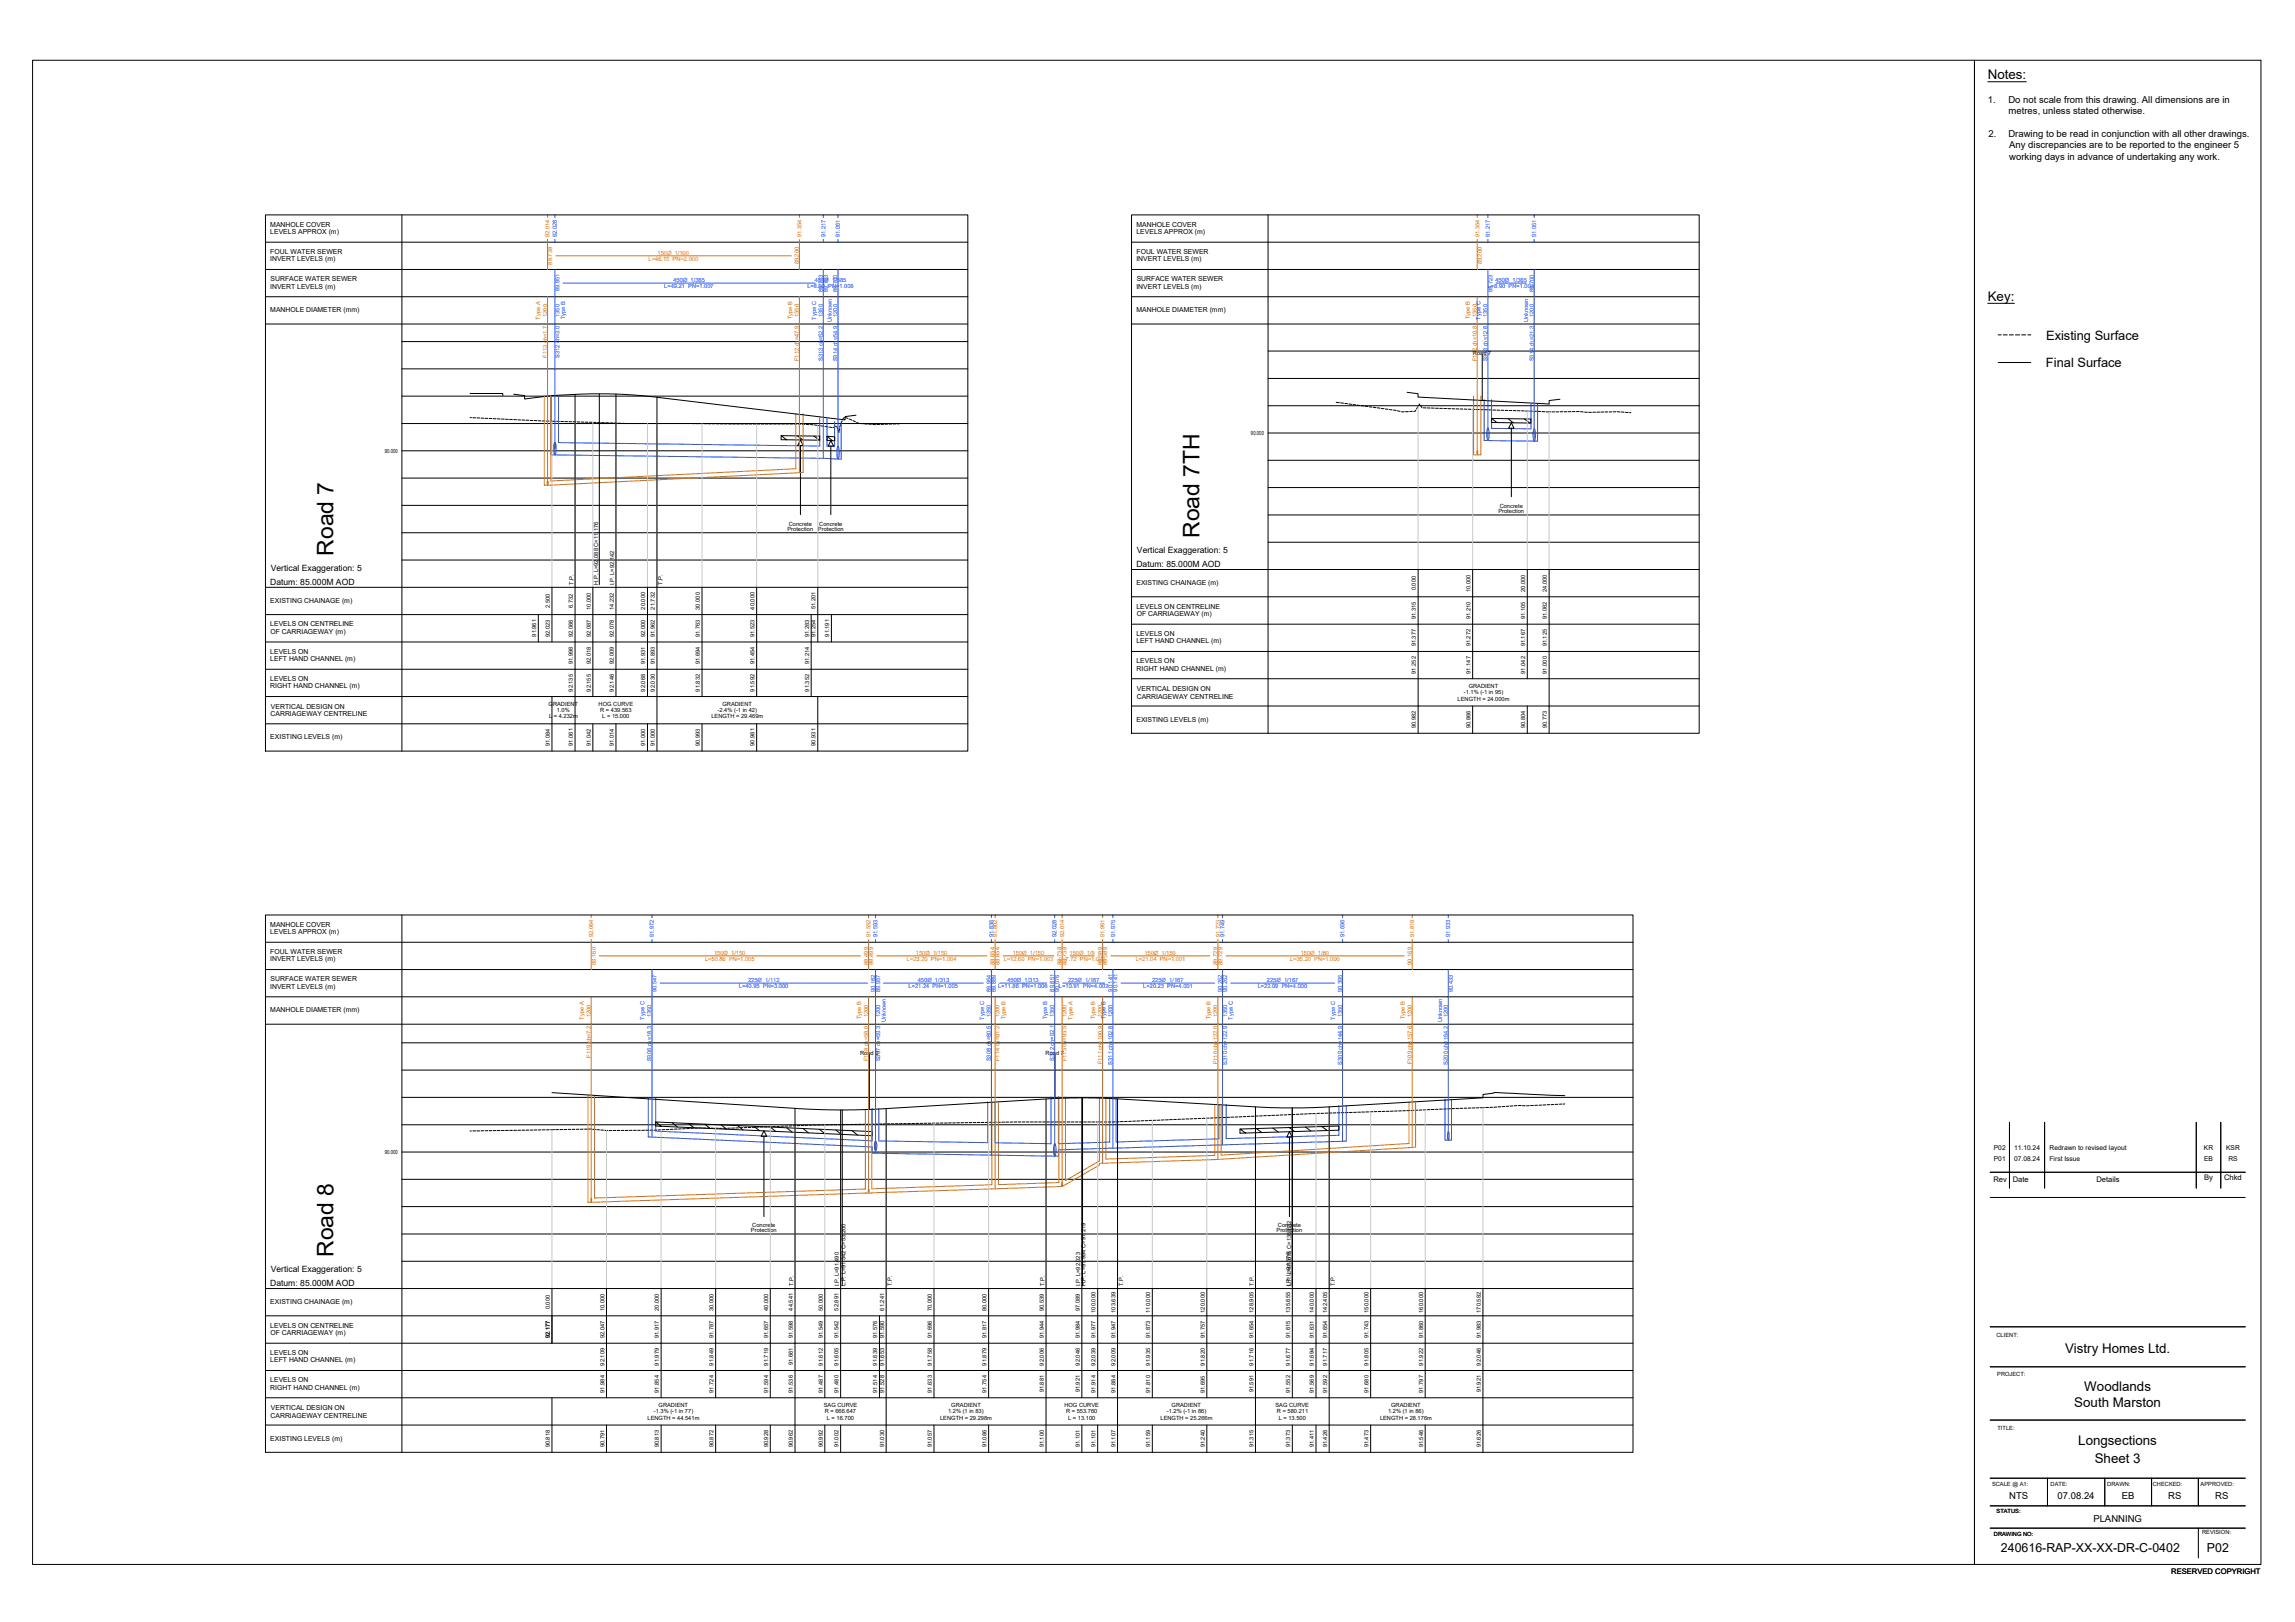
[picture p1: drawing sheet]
<svg xmlns="http://www.w3.org/2000/svg" width="841mm" height="594mm" viewBox="0 0 841 594" stroke-linecap="round" stroke-linejoin="round" font-family="sans-serif">
<defs><g id="words">
<g font-size="8.4">
<text x="439.6" y="197" transform="rotate(-90 439.6 197)">Road 7TH</text>
<text x="122.2" y="203.5" transform="rotate(-90 122.2 203.5)">Road 7</text>
<text x="122.2" y="460.3" transform="rotate(-90 122.2 460.3)">Road 8</text>
</g>
<g font-size="4.9">
<text x="728.4" y="28.9">Notes:</text>
<text x="728.4" y="110.1">Key:</text>
<text x="756.8" y="495.4">Vistry Homes Ltd.</text>
<text x="763.8" y="509.5">Woodlands</text>
<text x="760.1" y="515.2">South Marston</text>
<text x="761.6" y="529.1">Longsections</text>
<text x="767.6" y="535.7">Sheet 3</text>
</g>
<g font-size="4.7">
<text x="749.8" y="124.4">Existing Surface</text>
<text x="749.8" y="134.4">Final Surface</text>
</g>
<g font-size="4.5">
<text x="733.3" y="568.3">240616-RAP-XX-XX-DR-C-0402</text>
<text x="808.7" y="568.3">P02</text>
</g>
<g font-size="3.5">
<text x="728.4" y="37.6">1.</text>
<text x="736" y="37.6">Do not scale from this drawing. All dimensions are in</text>
<text x="736" y="41.8">metres, unless stated otherwise.</text>
<text x="728.7" y="50.1">2.</text>
<text x="736" y="50.1">Drawing to be read in conjunction with all other drawings.</text>
<text x="736.3" y="54.3">Any discrepancies are to be reported to the engineer 5</text>
<text x="736.3" y="58.5">working days in advance of undertaking any work.</text>
<text x="736.3" y="549.1">NTS</text>
<text x="754" y="549.1">07.08.24</text>
<text x="777.5" y="549.1">EB</text>
<text x="794.6" y="549.1">RS</text>
<text x="811.8" y="549.1">RS</text>
<text x="767.1" y="557.5">PLANNING</text>
</g>
<g font-size="3.1">
<text x="416.6" y="202.7">Vertical Exaggeration: 5</text>
<text x="99.2" y="209.2">Vertical Exaggeration: 5</text>
<text x="416.4" y="207.6">Datum: 85.000M AOD</text>
<text x="99" y="214.1">Datum: 85.000M AOD</text>
<text x="99.2" y="466">Vertical Exaggeration: 5</text>
<text x="99" y="470.9">Datum: 85.000M AOD</text>
</g>
<g font-size="2.8">
<text x="730.5" y="432.9">Rev</text>
<text x="737.6" y="432.9">Date</text>
<text x="768.2" y="432.9">Details</text>
<text x="807.7" y="432.2">By</text>
<text x="815" y="432.2">Chkd</text>
<text x="795.7" y="576.6">RESERVED COPYRIGHT</text>
</g>
<g font-size="2.5">
<text x="99.1" y="83">MANHOLE COVER</text>
<text x="416.5" y="83">MANHOLE COVER</text>
<text x="99.1" y="85.7">LEVELS APPROX (m)</text>
<text x="416.5" y="85.7">LEVELS APPROX (m)</text>
<text x="99" y="95.7">INVERT LEVELS (m)</text>
<text x="99.1" y="93">FOUL WATER SEWER</text>
<text x="416.4" y="95.7">INVERT LEVELS (m)</text>
<text x="416.5" y="93">FOUL WATER SEWER</text>
<text x="99" y="105.7">INVERT LEVELS (m)</text>
<text x="99.1" y="103">SURFACE WATER SEWER</text>
<text x="416.4" y="105.7">INVERT LEVELS (m)</text>
<text x="416.6" y="103">SURFACE WATER SEWER</text>
<text x="99.1" y="114.4">MANHOLE DIAMETER (mm)</text>
<text x="416.5" y="114.4">MANHOLE DIAMETER (mm)</text>
<text x="416.5" y="214.3">EXISTING CHAINAGE (m)</text>
<text x="99.1" y="220.8">EXISTING CHAINAGE (m)</text>
<text x="416.5" y="222.9">LEVELS ON CENTRELINE</text>
<text x="416.6" y="225.6">OF CARRIAGEWAY (m)</text>
<text x="99.1" y="229.4">LEVELS ON CENTRELINE</text>
<text x="99.1" y="232.1">OF CARRIAGEWAY (m)</text>
<text x="416.5" y="232.9">LEVELS ON</text>
<text x="99.1" y="239.4">LEVELS ON</text>
<text x="416.5" y="235.6">LEFT HAND CHANNEL (m)</text>
<text x="99.1" y="242.1">LEFT HAND CHANNEL (m)</text>
<text x="416.5" y="242.9">LEVELS ON</text>
<text x="416.5" y="245.6">RIGHT HAND CHANNEL (m)</text>
<text x="99.1" y="249.4">LEVELS ON</text>
<text x="99.1" y="252.1">RIGHT HAND CHANNEL (m)</text>
<text x="416.6" y="255.8">CARRIAGEWAY CENTRELINE</text>
<text x="416.6" y="253.2">VERTICAL DESIGN ON</text>
<text x="99.1" y="262.4">CARRIAGEWAY CENTRELINE</text>
<text x="99.3" y="259.7">VERTICAL DESIGN ON</text>
<text x="416.5" y="264.3">EXISTING LEVELS (m)</text>
<text x="99.1" y="270.8">EXISTING LEVELS (m)</text>
<text x="99.1" y="339.4">MANHOLE COVER</text>
<text x="99.1" y="342.1">LEVELS APPROX (m)</text>
<text x="99" y="352.1">INVERT LEVELS (m)</text>
<text x="99.1" y="349.4">FOUL WATER SEWER</text>
<text x="99.1" y="359.4">SURFACE WATER SEWER</text>
<text x="99" y="362.1">INVERT LEVELS (m)</text>
<text x="99.1" y="370.8">MANHOLE DIAMETER (mm)</text>
<text x="99.1" y="477.6">EXISTING CHAINAGE (m)</text>
<text x="99.1" y="486.3">LEVELS ON CENTRELINE</text>
<text x="99.1" y="489">OF CARRIAGEWAY (m)</text>
<text x="99.1" y="496.2">LEVELS ON</text>
<text x="99.1" y="499">LEFT HAND CHANNEL (m)</text>
<text x="99.1" y="506.2">LEVELS ON</text>
<text x="99.1" y="508.9">RIGHT HAND CHANNEL (m)</text>
<text x="99.1" y="519.2">CARRIAGEWAY CENTRELINE</text>
<text x="99.3" y="516.5">VERTICAL DESIGN ON</text>
<text x="99.1" y="527.6">EXISTING LEVELS (m)</text>
</g>
<g font-size="2.4">
<text x="730.7" y="425.3">P01</text>
<text x="730.7" y="421.1">P02</text>
<text x="738.1" y="425.3">07.08.24</text>
<text x="738.1" y="421.1">11.10.24</text>
<text x="751.1" y="425.3">First Issue</text>
<text x="751.1" y="421.1">Redrawn to revised layout</text>
<text x="807.6" y="421.1">KR</text>
<text x="807.7" y="425.3">EB</text>
<text x="815.8" y="421.1">KSR</text>
<text x="816.6" y="425.3">RS</text>
</g>
<g font-size="2.1" fill="#dd6e00">
<text x="201.4" y="86.9" transform="rotate(-90 201.4 86.9)">92.014</text>
<text x="293.7" y="86.9" transform="rotate(-90 293.7 86.9)">91.354</text>
<text x="542.1" y="86.9" transform="rotate(-90 542.1 86.9)">91.354</text>
<text x="237.7" y="95.6">L=46.15 PN=2.000</text>
<text x="241" y="93.4">150Ø 1/100</text>
<text x="202.3" y="96.9" transform="rotate(-90 202.3 96.9)">88.738</text>
<text x="292.8" y="96.9" transform="rotate(-90 292.8 96.9)">89.200</text>
<text x="543" y="96.9" transform="rotate(-90 543 96.9)">89.200</text>
<text x="198" y="117" transform="rotate(-90 198 117)">Type A</text>
<text x="200.5" y="116.1" transform="rotate(-90 200.5 116.1)">1200</text>
<text x="290.3" y="117" transform="rotate(-90 290.3 117)">Type B</text>
<text x="292.8" y="116.1" transform="rotate(-90 292.8 116.1)">1350</text>
<text x="538.7" y="117" transform="rotate(-90 538.7 117)">Type B</text>
<text x="541.2" y="116.1" transform="rotate(-90 541.2 116.1)">1350</text>
<text x="200.5" y="131.1" transform="rotate(-90 200.5 131.1)">F113 ch=1.7</text>
<text x="292.8" y="132.2" transform="rotate(-90 292.8 132.2)">F112 ch=47.9</text>
<text x="541.2" y="132.2" transform="rotate(-90 541.2 132.2)">F112 ch=10.8</text>
<text x="217.4" y="343.3" transform="rotate(-90 217.4 343.3)">92.064</text>
<text x="319" y="343.3" transform="rotate(-90 319 343.3)">91.552</text>
<text x="365.4" y="343.3" transform="rotate(-90 365.4 343.3)">91.802</text>
<text x="390" y="343.3" transform="rotate(-90 390 343.3)">92.014</text>
<text x="404.8" y="343.2" transform="rotate(-90 404.8 343.2)">91.961</text>
<text x="447.1" y="343.3" transform="rotate(-90 447.1 343.3)">91.723</text>
<text x="518.3" y="343.3" transform="rotate(-90 518.3 343.3)">91.819</text>
<text x="218.4" y="353.3" transform="rotate(-90 218.4 353.3)">88.160</text>
<text x="258.4" y="352">L=50.86 PN=1.005</text>
<text x="261.7" y="349.8">150Ø 1/150</text>
<text x="318.1" y="353.3" transform="rotate(-90 318.1 353.3)">88.499</text>
<text x="320" y="353.3" transform="rotate(-90 320 353.3)">88.499</text>
<text x="332.4" y="352">L=23.20 PN=1.004</text>
<text x="335.7" y="349.8">150Ø 1/150</text>
<text x="364.5" y="353.3" transform="rotate(-90 364.5 353.3)">88.654</text>
<text x="366.3" y="353.3" transform="rotate(-90 366.3 353.3)">88.654</text>
<text x="367.8" y="352">L=12.60 PN=1.003</text>
<text x="371.1" y="349.8">150Ø 1/150</text>
<text x="388.1" y="352">L=7.72 PN=1.002</text>
<text x="389" y="353.3" transform="rotate(-90 389 353.3)">88.738</text>
<text x="390.9" y="353.3" transform="rotate(-90 390.9 353.3)">88.738</text>
<text x="392" y="349.8">150Ø 1/9</text>
<text x="403.9" y="353.3" transform="rotate(-90 403.9 353.3)">89.589</text>
<text x="405.7" y="353.3" transform="rotate(-90 405.7 353.3)">89.589</text>
<text x="416.2" y="352">L=21.04 PN=1.001</text>
<text x="419.4" y="349.8">150Ø 1/150</text>
<text x="446.2" y="353.3" transform="rotate(-90 446.2 353.3)">89.729</text>
<text x="448" y="353.3" transform="rotate(-90 448 353.3)">89.729</text>
<text x="472.8" y="352">L=35.20 PN=1.000</text>
<text x="476.7" y="349.8">150Ø 1/80</text>
<text x="517.4" y="353.3" transform="rotate(-90 517.4 353.3)">90.169</text>
<text x="214" y="373.5" transform="rotate(-90 214 373.5)">Type A</text>
<text x="216.5" y="372.5" transform="rotate(-90 216.5 372.5)">1200</text>
<text x="315.6" y="373.4" transform="rotate(-90 315.6 373.4)">Type B</text>
<text x="318.1" y="372.5" transform="rotate(-90 318.1 372.5)">1200</text>
<text x="366.3" y="372.5" transform="rotate(-90 366.3 372.5)">1200</text>
<text x="368.4" y="373.4" transform="rotate(-90 368.4 373.4)">Type B</text>
<text x="390.9" y="372.5" transform="rotate(-90 390.9 372.5)">1200</text>
<text x="393" y="373.5" transform="rotate(-90 393 373.5)">Type A</text>
<text x="401.4" y="373.4" transform="rotate(-90 401.4 373.4)">Type B</text>
<text x="403.9" y="372.5" transform="rotate(-90 403.9 372.5)">1200</text>
<text x="443.6" y="373.4" transform="rotate(-90 443.6 373.4)">Type B</text>
<text x="446.2" y="372.5" transform="rotate(-90 446.2 372.5)">1200</text>
<text x="514.9" y="373.4" transform="rotate(-90 514.9 373.4)">Type B</text>
<text x="517.4" y="372.5" transform="rotate(-90 517.4 372.5)">1200</text>
<text x="216.5" y="387.4" transform="rotate(-90 216.5 387.4)">F119 ch=7.2</text>
<text x="318.1" y="388.6" transform="rotate(-90 318.1 388.6)">F118 ch=58.0</text>
<text x="366.3" y="388.6" transform="rotate(-90 366.3 388.6)">F114 ch=81.2</text>
<text x="390.9" y="388.7" transform="rotate(-90 390.9 388.7)">F113 ch=93.5</text>
<text x="403.9" y="389.8" transform="rotate(-90 403.9 389.8)">F111 ch=100.9</text>
<text x="446.2" y="389.8" transform="rotate(-90 446.2 389.8)">F110 ch=122.0</text>
<text x="517.4" y="389.8" transform="rotate(-90 517.4 389.8)">F109 ch=157.6</text>
</g>
<g font-size="2.1" fill="#003fff">
<text x="204" y="86.9" transform="rotate(-90 204 86.9)">92.028</text>
<text x="302.5" y="86.9" transform="rotate(-90 302.5 86.9)">91.217</text>
<text x="307.8" y="86.8" transform="rotate(-90 307.8 86.8)">91.061</text>
<text x="546" y="86.9" transform="rotate(-90 546 86.9)">91.217</text>
<text x="563" y="86.8" transform="rotate(-90 563 86.8)">91.061</text>
<text x="205" y="106.7" transform="rotate(-90 205 106.7)">89.851</text>
<text x="243.4" y="105.6">L=49.21 PN=1.007</text>
<text x="246.8" y="103.3">450Ø 1/385</text>
<text x="295.9" y="105.6">L=8.90 PN=1.008</text>
<text x="298.7" y="103.3">450Ø 1/385</text>
<text x="301.5" y="106.9" transform="rotate(-90 301.5 106.9)">89.723</text>
<text x="303.4" y="106.9" transform="rotate(-90 303.4 106.9)">89.723</text>
<text x="306.9" y="106.9" transform="rotate(-90 306.9 106.9)">89.700</text>
<text x="545.2" y="105.6">L=8.90 PN=1.008</text>
<text x="546.9" y="106.9" transform="rotate(-90 546.9 106.9)">89.723</text>
<text x="548" y="103.3">450Ø 1/385</text>
<text x="562.1" y="106.9" transform="rotate(-90 562.1 106.9)">89.700</text>
<text x="205" y="116.1" transform="rotate(-90 205 116.1)">1350</text>
<text x="207.1" y="117" transform="rotate(-90 207.1 117)">Type B</text>
<text x="299" y="117.1" transform="rotate(-90 299 117.1)">Type C</text>
<text x="301.5" y="116.1" transform="rotate(-90 301.5 116.1)">1350</text>
<text x="304.8" y="118.1" transform="rotate(-90 304.8 118.1)">Unknown</text>
<text x="306.9" y="116.1" transform="rotate(-90 306.9 116.1)">1200</text>
<text x="542.6" y="117.1" transform="rotate(-90 542.6 117.1)">Type C</text>
<text x="545.1" y="116.1" transform="rotate(-90 545.1 116.1)">1350</text>
<text x="560" y="118.1" transform="rotate(-90 560 118.1)">Unknown</text>
<text x="562.1" y="116.1" transform="rotate(-90 562.1 116.1)">1200</text>
<text x="205" y="131.2" transform="rotate(-90 205 131.2)">S312 ch=3.0</text>
<text x="301.5" y="132.3" transform="rotate(-90 301.5 132.3)">S313 ch=52.2</text>
<text x="306.9" y="132.3" transform="rotate(-90 306.9 132.3)">S314 ch=54.9</text>
<text x="545.1" y="132.3" transform="rotate(-90 545.1 132.3)">S313 ch=12.8</text>
<text x="562.1" y="132.3" transform="rotate(-90 562.1 132.3)">S314 ch=21.3</text>
<text x="239.6" y="343.3" transform="rotate(-90 239.6 343.3)">91.972</text>
<text x="321.6" y="343.3" transform="rotate(-90 321.6 343.3)">91.593</text>
<text x="364" y="343.3" transform="rotate(-90 364 343.3)">91.836</text>
<text x="387.2" y="343.3" transform="rotate(-90 387.2 343.3)">92.028</text>
<text x="408.6" y="343.3" transform="rotate(-90 408.6 343.3)">91.975</text>
<text x="448.8" y="343.3" transform="rotate(-90 448.8 343.3)">91.749</text>
<text x="492.7" y="343.3" transform="rotate(-90 492.7 343.3)">91.696</text>
<text x="531.5" y="343.3" transform="rotate(-90 531.5 343.3)">91.933</text>
<text x="274.2" y="359.8">225Ø 1/112</text>
<text x="336.3" y="359.8">450Ø 1/313</text>
<text x="369.1" y="359.8">450Ø 1/313</text>
<text x="391.4" y="359.8">225Ø 1/167</text>
<text x="422.2" y="359.8">225Ø 1/167</text>
<text x="464.3" y="359.8">225Ø 1/167</text>
<text x="240.6" y="363.3" transform="rotate(-90 240.6 363.3)">90.547</text>
<text x="270.8" y="362">L=40.95 PN=3.000</text>
<text x="320.7" y="363.3" transform="rotate(-90 320.7 363.3)">90.182</text>
<text x="322.5" y="363.3" transform="rotate(-90 322.5 363.3)">89.957</text>
<text x="333" y="362">L=21.24 PN=1.005</text>
<text x="363.1" y="363.3" transform="rotate(-90 363.1 363.3)">89.964</text>
<text x="365" y="363.3" transform="rotate(-90 365 363.3)">89.889</text>
<text x="365.8" y="362">L=11.86 PN=1.006</text>
<text x="386.3" y="363.1" transform="rotate(-90 386.3 363.1)">89.851</text>
<text x="388.1" y="362">L=10.91 PN=4.002</text>
<text x="388.2" y="363.3" transform="rotate(-90 388.2 363.3)">90.076</text>
<text x="407.7" y="363.2" transform="rotate(-90 407.7 363.2)">90.141</text>
<text x="409.5" y="363.2" transform="rotate(-90 409.5 363.2)">90.141</text>
<text x="419" y="362">L=20.23 PN=4.001</text>
<text x="447.8" y="363.3" transform="rotate(-90 447.8 363.3)">90.262</text>
<text x="449.7" y="363.3" transform="rotate(-90 449.7 363.3)">90.262</text>
<text x="460.9" y="362">L=22.09 PN=4.000</text>
<text x="491.8" y="363.3" transform="rotate(-90 491.8 363.3)">90.395</text>
<text x="532.4" y="363.3" transform="rotate(-90 532.4 363.3)">90.433</text>
<text x="236.2" y="373.5" transform="rotate(-90 236.2 373.5)">Type C</text>
<text x="238.8" y="372.5" transform="rotate(-90 238.8 372.5)">1350</text>
<text x="322.5" y="372.5" transform="rotate(-90 322.5 372.5)">1200</text>
<text x="324.6" y="374.5" transform="rotate(-90 324.6 374.5)">Unknown</text>
<text x="360.6" y="373.5" transform="rotate(-90 360.6 373.5)">Type C</text>
<text x="363.1" y="372.5" transform="rotate(-90 363.1 372.5)">1350</text>
<text x="383.8" y="373.4" transform="rotate(-90 383.8 373.4)">Type B</text>
<text x="386.3" y="372.5" transform="rotate(-90 386.3 372.5)">1350</text>
<text x="405.1" y="373.4" transform="rotate(-90 405.1 373.4)">Type B</text>
<text x="407.7" y="372.5" transform="rotate(-90 407.7 372.5)">1200</text>
<text x="449.7" y="372.5" transform="rotate(-90 449.7 372.5)">1350</text>
<text x="451.8" y="373.5" transform="rotate(-90 451.8 373.5)">Type C</text>
<text x="489.3" y="373.5" transform="rotate(-90 489.3 373.5)">Type C</text>
<text x="491.8" y="372.5" transform="rotate(-90 491.8 372.5)">1350</text>
<text x="528.4" y="374.5" transform="rotate(-90 528.4 374.5)">Unknown</text>
<text x="530.6" y="372.5" transform="rotate(-90 530.6 372.5)">1200</text>
<text x="238.8" y="388.8" transform="rotate(-90 238.8 388.8)">S306 ch=18.3</text>
<text x="322.5" y="388.8" transform="rotate(-90 322.5 388.8)">S307 ch=59.3</text>
<text x="363.1" y="388.8" transform="rotate(-90 363.1 388.8)">S308 ch=80.5</text>
<text x="386.3" y="388.5" transform="rotate(-90 386.3 388.5)">S312 ch=92.1</text>
<text x="407.7" y="389.9" transform="rotate(-90 407.7 389.9)">S311 ch=102.8</text>
<text x="449.7" y="389.9" transform="rotate(-90 449.7 389.9)">S310 ch=122.9</text>
<text x="491.8" y="389.9" transform="rotate(-90 491.8 389.9)">S309 ch=144.9</text>
<text x="530.6" y="389.9" transform="rotate(-90 530.6 389.9)">S200 ch=164.2</text>
</g>
<g font-size="2.1">
<text x="539.8" y="129.9">Road 7</text>
<text x="458.4" y="159.3">90.000</text>
<text x="141" y="165.8">90.000</text>
<text x="549.1" y="187.9">Protection</text>
<text x="549.6" y="186.1">Concrete</text>
<text x="288.6" y="194.4">Protection</text>
<text x="289.1" y="192.6">Concrete</text>
<text x="299.8" y="194.4">Protection</text>
<text x="300.2" y="192.6">Concrete</text>
<text x="210.1" y="214.2" transform="rotate(-90 210.1 214.2)">T.P.</text>
<text x="219.2" y="214.3" transform="rotate(-90 219.2 214.3)">H.P. L=92.088 C=11.176</text>
<text x="225.1" y="214.3" transform="rotate(-90 225.1 214.3)">I.P. L=92.142</text>
<text x="242.8" y="214.2" transform="rotate(-90 242.8 214.2)">T.P.</text>
<text x="518.9" y="216.2" transform="rotate(-90 518.9 216.2)">0.000</text>
<text x="538.9" y="216.8" transform="rotate(-90 538.9 216.8)">10.000</text>
<text x="558.9" y="216.8" transform="rotate(-90 558.9 216.8)">20.000</text>
<text x="566.9" y="216.8" transform="rotate(-90 566.9 216.8)">24.000</text>
<text x="201.5" y="222.7" transform="rotate(-90 201.5 222.7)">2.500</text>
<text x="210" y="222.7" transform="rotate(-90 210 222.7)">6.732</text>
<text x="216.5" y="223.4" transform="rotate(-90 216.5 223.4)">10.000</text>
<text x="225" y="223.4" transform="rotate(-90 225 223.4)">14.232</text>
<text x="236.5" y="223.3" transform="rotate(-90 236.5 223.3)">20.000</text>
<text x="239.9" y="223.3" transform="rotate(-90 239.9 223.3)">21.732</text>
<text x="256.5" y="223.3" transform="rotate(-90 256.5 223.3)">30.000</text>
<text x="276.5" y="223.3" transform="rotate(-90 276.5 223.3)">40.000</text>
<text x="298.9" y="223.2" transform="rotate(-90 298.9 223.2)">51.201</text>
<text x="518.9" y="226.8" transform="rotate(-90 518.9 226.8)">91.315</text>
<text x="538.9" y="226.8" transform="rotate(-90 538.9 226.8)">91.210</text>
<text x="558.9" y="226.8" transform="rotate(-90 558.9 226.8)">91.105</text>
<text x="566.9" y="226.8" transform="rotate(-90 566.9 226.8)">91.062</text>
<text x="196.5" y="233.2" transform="rotate(-90 196.5 233.2)">91.961</text>
<text x="201.5" y="233.3" transform="rotate(-90 201.5 233.3)">92.023</text>
<text x="210" y="233.3" transform="rotate(-90 210 233.3)">92.066</text>
<text x="216.5" y="233.3" transform="rotate(-90 216.5 233.3)">92.087</text>
<text x="225" y="233.3" transform="rotate(-90 225 233.3)">92.078</text>
<text x="236.5" y="233.3" transform="rotate(-90 236.5 233.3)">92.000</text>
<text x="239.9" y="233.3" transform="rotate(-90 239.9 233.3)">91.962</text>
<text x="256.5" y="233.3" transform="rotate(-90 256.5 233.3)">91.763</text>
<text x="276.5" y="233.3" transform="rotate(-90 276.5 233.3)">91.523</text>
<text x="296.5" y="233.3" transform="rotate(-90 296.5 233.3)">91.283</text>
<text x="298.9" y="233.3" transform="rotate(-90 298.9 233.3)">91.254</text>
<text x="303.9" y="233.2" transform="rotate(-90 303.9 233.2)">91.191</text>
<text x="518.9" y="236.8" transform="rotate(-90 518.9 236.8)">91.377</text>
<text x="538.9" y="236.8" transform="rotate(-90 538.9 236.8)">91.272</text>
<text x="558.9" y="236.8" transform="rotate(-90 558.9 236.8)">91.167</text>
<text x="566.9" y="236.8" transform="rotate(-90 566.9 236.8)">91.125</text>
<text x="210" y="243.3" transform="rotate(-90 210 243.3)">91.998</text>
<text x="216.5" y="243.3" transform="rotate(-90 216.5 243.3)">92.018</text>
<text x="225" y="243.3" transform="rotate(-90 225 243.3)">92.009</text>
<text x="236.5" y="243.2" transform="rotate(-90 236.5 243.2)">91.931</text>
<text x="239.9" y="243.3" transform="rotate(-90 239.9 243.3)">91.893</text>
<text x="256.5" y="243.3" transform="rotate(-90 256.5 243.3)">91.694</text>
<text x="276.5" y="243.3" transform="rotate(-90 276.5 243.3)">91.454</text>
<text x="296.5" y="243.3" transform="rotate(-90 296.5 243.3)">91.214</text>
<text x="518.9" y="246.8" transform="rotate(-90 518.9 246.8)">91.252</text>
<text x="538.9" y="246.8" transform="rotate(-90 538.9 246.8)">91.147</text>
<text x="558.9" y="246.8" transform="rotate(-90 558.9 246.8)">91.042</text>
<text x="566.9" y="246.8" transform="rotate(-90 566.9 246.8)">91.000</text>
<text x="210" y="253.3" transform="rotate(-90 210 253.3)">92.135</text>
<text x="216.5" y="253.3" transform="rotate(-90 216.5 253.3)">92.155</text>
<text x="225" y="253.3" transform="rotate(-90 225 253.3)">92.146</text>
<text x="236.5" y="253.3" transform="rotate(-90 236.5 253.3)">92.068</text>
<text x="239.9" y="253.3" transform="rotate(-90 239.9 253.3)">92.030</text>
<text x="256.5" y="253.3" transform="rotate(-90 256.5 253.3)">91.832</text>
<text x="276.5" y="253.3" transform="rotate(-90 276.5 253.3)">91.592</text>
<text x="296.5" y="253.3" transform="rotate(-90 296.5 253.3)">91.352</text>
<text x="534.2" y="256.6">LENGTH = 24.000m</text>
<text x="536.4" y="254.4">-1.1% (-1 in 95)</text>
<text x="538.2" y="252.1">GRADIENT</text>
<text x="201" y="258.6">GRADIENT</text>
<text x="201.2" y="263.1">L = 4.232m</text>
<text x="204" y="260.9">1.0%</text>
<text x="219.4" y="258.6">HOG CURVE</text>
<text x="220" y="260.9">R = 439.563</text>
<text x="220.7" y="263.1">L = 15.000</text>
<text x="260.7" y="263.1">LENGTH = 29.469m</text>
<text x="263" y="260.9">-2.4% (-1 in 42)</text>
<text x="264.8" y="258.6">GRADIENT</text>
<text x="518.9" y="266.8" transform="rotate(-90 518.9 266.8)">90.982</text>
<text x="538.9" y="266.8" transform="rotate(-90 538.9 266.8)">90.866</text>
<text x="558.9" y="266.8" transform="rotate(-90 558.9 266.8)">90.804</text>
<text x="566.9" y="266.8" transform="rotate(-90 566.9 266.8)">90.773</text>
<text x="201.5" y="273.3" transform="rotate(-90 201.5 273.3)">91.084</text>
<text x="210" y="273.1" transform="rotate(-90 210 273.1)">91.061</text>
<text x="216.5" y="273.3" transform="rotate(-90 216.5 273.3)">91.042</text>
<text x="225" y="273.3" transform="rotate(-90 225 273.3)">91.014</text>
<text x="236.5" y="273.3" transform="rotate(-90 236.5 273.3)">91.000</text>
<text x="239.9" y="273.3" transform="rotate(-90 239.9 273.3)">91.000</text>
<text x="256.5" y="273.3" transform="rotate(-90 256.5 273.3)">90.993</text>
<text x="276.5" y="273.1" transform="rotate(-90 276.5 273.1)">90.981</text>
<text x="298.9" y="273.1" transform="rotate(-90 298.9 273.1)">90.931</text>
<text x="315.2" y="386.3">Road 2</text>
<text x="383.2" y="386.3">Road 7</text>
<text x="141" y="422.7">90.000</text>
<text x="275.7" y="449.4">Concrete</text>
<text x="468.3" y="449.4">Concrete</text>
<text x="275.2" y="451.2">Protection</text>
<text x="467.8" y="451.2">Protection</text>
<text x="290.7" y="471" transform="rotate(-90 290.7 471)">T.P.</text>
<text x="307.4" y="471.1" transform="rotate(-90 307.4 471.1)">I.P. L=91.490</text>
<text x="309.8" y="471.1" transform="rotate(-90 309.8 471.1)">L.P. L=91.542 C=53.200</text>
<text x="326.9" y="471" transform="rotate(-90 326.9 471)">T.P.</text>
<text x="382.7" y="471" transform="rotate(-90 382.7 471)">T.P.</text>
<text x="395.8" y="471.1" transform="rotate(-90 395.8 471.1)">I.P. L=92.023</text>
<text x="397.8" y="471.1" transform="rotate(-90 397.8 471.1)">H.P. L=91.984 C=97.219</text>
<text x="411.6" y="471" transform="rotate(-90 411.6 471)">T.P.</text>
<text x="459.5" y="471" transform="rotate(-90 459.5 471)">T.P.</text>
<text x="472.9" y="471.1" transform="rotate(-90 472.9 471.1)">I.P. L=91.576</text>
<text x="473.1" y="471.1" transform="rotate(-90 473.1 471.1)">L.P. L=91.615 C=135.632</text>
<text x="489.2" y="471" transform="rotate(-90 489.2 471)">T.P.</text>
<text x="201.5" y="479.6" transform="rotate(-90 201.5 479.6)">0.000</text>
<text x="290.6" y="480" transform="rotate(-90 290.6 480)">44.541</text>
<text x="307.3" y="480" transform="rotate(-90 307.3 480)">52.891</text>
<text x="324" y="480" transform="rotate(-90 324 480)">61.241</text>
<text x="221.5" y="480.2" transform="rotate(-90 221.5 480.2)">10.000</text>
<text x="241.5" y="480.1" transform="rotate(-90 241.5 480.1)">20.000</text>
<text x="261.5" y="480.2" transform="rotate(-90 261.5 480.2)">30.000</text>
<text x="281.5" y="480.1" transform="rotate(-90 281.5 480.1)">40.000</text>
<text x="301.5" y="480.2" transform="rotate(-90 301.5 480.2)">50.000</text>
<text x="341.5" y="480.2" transform="rotate(-90 341.5 480.2)">70.000</text>
<text x="361.5" y="480.2" transform="rotate(-90 361.5 480.2)">80.000</text>
<text x="382.6" y="480.2" transform="rotate(-90 382.6 480.2)">90.539</text>
<text x="395.7" y="480.2" transform="rotate(-90 395.7 480.2)">97.089</text>
<text x="401.5" y="480.8" transform="rotate(-90 401.5 480.8)">100.000</text>
<text x="408.8" y="480.8" transform="rotate(-90 408.8 480.8)">103.639</text>
<text x="421.5" y="480.8" transform="rotate(-90 421.5 480.8)">110.000</text>
<text x="441.5" y="480.8" transform="rotate(-90 441.5 480.8)">120.000</text>
<text x="459.3" y="480.8" transform="rotate(-90 459.3 480.8)">128.905</text>
<text x="472.8" y="480.8" transform="rotate(-90 472.8 480.8)">135.655</text>
<text x="481.5" y="480.8" transform="rotate(-90 481.5 480.8)">140.000</text>
<text x="486.3" y="480.8" transform="rotate(-90 486.3 480.8)">142.405</text>
<text x="501.5" y="480.8" transform="rotate(-90 501.5 480.8)">150.000</text>
<text x="521.5" y="480.8" transform="rotate(-90 521.5 480.8)">160.000</text>
<text x="542.7" y="480.8" transform="rotate(-90 542.7 480.8)">170.582</text>
<text x="201.5" y="490.1" transform="rotate(-90 201.5 490.1)">92.177</text>
<text x="221.5" y="490.1" transform="rotate(-90 221.5 490.1)">92.047</text>
<text x="241.5" y="490.1" transform="rotate(-90 241.5 490.1)">91.917</text>
<text x="261.5" y="490.1" transform="rotate(-90 261.5 490.1)">91.787</text>
<text x="281.5" y="490.1" transform="rotate(-90 281.5 490.1)">91.657</text>
<text x="290.6" y="490.1" transform="rotate(-90 290.6 490.1)">91.598</text>
<text x="301.5" y="490.1" transform="rotate(-90 301.5 490.1)">91.549</text>
<text x="307.3" y="490.1" transform="rotate(-90 307.3 490.1)">91.542</text>
<text x="321.5" y="490.1" transform="rotate(-90 321.5 490.1)">91.576</text>
<text x="324" y="490.1" transform="rotate(-90 324 490.1)">91.590</text>
<text x="341.5" y="490.1" transform="rotate(-90 341.5 490.1)">91.696</text>
<text x="361.5" y="490.1" transform="rotate(-90 361.5 490.1)">91.817</text>
<text x="382.6" y="490.1" transform="rotate(-90 382.6 490.1)">91.944</text>
<text x="395.7" y="490.1" transform="rotate(-90 395.7 490.1)">91.984</text>
<text x="401.5" y="490.1" transform="rotate(-90 401.5 490.1)">91.977</text>
<text x="408.8" y="490.1" transform="rotate(-90 408.8 490.1)">91.947</text>
<text x="421.5" y="490.1" transform="rotate(-90 421.5 490.1)">91.873</text>
<text x="441.5" y="490.1" transform="rotate(-90 441.5 490.1)">91.757</text>
<text x="459.3" y="490.1" transform="rotate(-90 459.3 490.1)">91.654</text>
<text x="472.8" y="490.1" transform="rotate(-90 472.8 490.1)">91.615</text>
<text x="481.5" y="490" transform="rotate(-90 481.5 490)">91.631</text>
<text x="486.3" y="490.1" transform="rotate(-90 486.3 490.1)">91.654</text>
<text x="501.5" y="490.1" transform="rotate(-90 501.5 490.1)">91.743</text>
<text x="521.5" y="490.1" transform="rotate(-90 521.5 490.1)">91.860</text>
<text x="542.7" y="490.1" transform="rotate(-90 542.7 490.1)">91.983</text>
<text x="731.6" y="489.6">CLIENT:</text>
<text x="221.5" y="500.1" transform="rotate(-90 221.5 500.1)">92.109</text>
<text x="241.5" y="500.1" transform="rotate(-90 241.5 500.1)">91.979</text>
<text x="261.5" y="500.1" transform="rotate(-90 261.5 500.1)">91.849</text>
<text x="281.5" y="500.1" transform="rotate(-90 281.5 500.1)">91.719</text>
<text x="290.6" y="500" transform="rotate(-90 290.6 500)">91.661</text>
<text x="301.5" y="500.1" transform="rotate(-90 301.5 500.1)">91.612</text>
<text x="307.3" y="500.1" transform="rotate(-90 307.3 500.1)">91.605</text>
<text x="321.5" y="500.1" transform="rotate(-90 321.5 500.1)">91.639</text>
<text x="324" y="500.1" transform="rotate(-90 324 500.1)">91.653</text>
<text x="341.5" y="500.1" transform="rotate(-90 341.5 500.1)">91.758</text>
<text x="361.5" y="500.1" transform="rotate(-90 361.5 500.1)">91.879</text>
<text x="382.6" y="500.1" transform="rotate(-90 382.6 500.1)">92.006</text>
<text x="395.7" y="500.1" transform="rotate(-90 395.7 500.1)">92.046</text>
<text x="401.5" y="500.1" transform="rotate(-90 401.5 500.1)">92.039</text>
<text x="408.8" y="500.1" transform="rotate(-90 408.8 500.1)">92.009</text>
<text x="421.5" y="500.1" transform="rotate(-90 421.5 500.1)">91.935</text>
<text x="441.5" y="500.1" transform="rotate(-90 441.5 500.1)">91.820</text>
<text x="459.3" y="500.1" transform="rotate(-90 459.3 500.1)">91.716</text>
<text x="472.8" y="500.1" transform="rotate(-90 472.8 500.1)">91.677</text>
<text x="481.5" y="500.1" transform="rotate(-90 481.5 500.1)">91.694</text>
<text x="486.3" y="500.1" transform="rotate(-90 486.3 500.1)">91.717</text>
<text x="501.5" y="500.1" transform="rotate(-90 501.5 500.1)">91.805</text>
<text x="521.5" y="500.1" transform="rotate(-90 521.5 500.1)">91.922</text>
<text x="542.7" y="500.1" transform="rotate(-90 542.7 500.1)">92.046</text>
<text x="731.9" y="504.1">PROJECT:</text>
<text x="221.5" y="510.1" transform="rotate(-90 221.5 510.1)">91.984</text>
<text x="241.3" y="515.5">GRADIENT</text>
<text x="241.5" y="510.1" transform="rotate(-90 241.5 510.1)">91.854</text>
<text x="261.5" y="510.1" transform="rotate(-90 261.5 510.1)">91.724</text>
<text x="281.5" y="510.1" transform="rotate(-90 281.5 510.1)">91.594</text>
<text x="290.6" y="510.1" transform="rotate(-90 290.6 510.1)">91.536</text>
<text x="301.5" y="510.1" transform="rotate(-90 301.5 510.1)">91.487</text>
<text x="301.9" y="515.5">SAG CURVE</text>
<text x="307.3" y="510.1" transform="rotate(-90 307.3 510.1)">91.480</text>
<text x="321.5" y="510.1" transform="rotate(-90 321.5 510.1)">91.514</text>
<text x="324" y="510.1" transform="rotate(-90 324 510.1)">91.528</text>
<text x="341.5" y="510.1" transform="rotate(-90 341.5 510.1)">91.633</text>
<text x="348.6" y="515.5">GRADIENT</text>
<text x="361.5" y="510.1" transform="rotate(-90 361.5 510.1)">91.754</text>
<text x="382.6" y="510" transform="rotate(-90 382.6 510)">91.881</text>
<text x="390.1" y="515.5">HOG CURVE</text>
<text x="395.7" y="510" transform="rotate(-90 395.7 510)">91.921</text>
<text x="401.5" y="510.1" transform="rotate(-90 401.5 510.1)">91.914</text>
<text x="408.8" y="510.1" transform="rotate(-90 408.8 510.1)">91.884</text>
<text x="421.5" y="510.1" transform="rotate(-90 421.5 510.1)">91.810</text>
<text x="429.3" y="515.5">GRADIENT</text>
<text x="441.5" y="510.2" transform="rotate(-90 441.5 510.2)">91.695</text>
<text x="459.3" y="510" transform="rotate(-90 459.3 510)">91.591</text>
<text x="467.4" y="515.5">SAG CURVE</text>
<text x="472.8" y="510.1" transform="rotate(-90 472.8 510.1)">91.552</text>
<text x="481.5" y="510.1" transform="rotate(-90 481.5 510.1)">91.569</text>
<text x="486.3" y="510.1" transform="rotate(-90 486.3 510.1)">91.592</text>
<text x="501.5" y="510.1" transform="rotate(-90 501.5 510.1)">91.680</text>
<text x="509.8" y="515.5">GRADIENT</text>
<text x="521.5" y="510.1" transform="rotate(-90 521.5 510.1)">91.797</text>
<text x="542.7" y="510" transform="rotate(-90 542.7 510)">91.921</text>
<text x="237.3" y="520">LENGTH = 44.541m</text>
<text x="239.6" y="517.7">-1.3% (-1 in 77)</text>
<text x="302.3" y="517.7">R = 666.647</text>
<text x="303" y="519.9">L = 16.700</text>
<text x="344.5" y="520">LENGTH = 29.298m</text>
<text x="347.4" y="517.7">1.2% (1 in 83)</text>
<text x="390.7" y="517.7">R = 553.760</text>
<text x="391.5" y="519.9">L = 13.100</text>
<text x="425.3" y="520">LENGTH = 25.266m</text>
<text x="427.6" y="517.7">-1.2% (-1 in 86)</text>
<text x="468" y="517.7">R = 580.211</text>
<text x="468.6" y="519.9">L = 13.500</text>
<text x="505.7" y="520">LENGTH = 28.176m</text>
<text x="508.7" y="517.7">1.2% (1 in 86)</text>
<text x="732" y="523.6">TITLE:</text>
<text x="201.5" y="530.2" transform="rotate(-90 201.5 530.2)">90.818</text>
<text x="221.5" y="530" transform="rotate(-90 221.5 530)">90.791</text>
<text x="241.5" y="530.2" transform="rotate(-90 241.5 530.2)">90.813</text>
<text x="261.5" y="530.2" transform="rotate(-90 261.5 530.2)">90.872</text>
<text x="281.5" y="530.2" transform="rotate(-90 281.5 530.2)">90.928</text>
<text x="290.6" y="530.2" transform="rotate(-90 290.6 530.2)">90.962</text>
<text x="301.5" y="530.2" transform="rotate(-90 301.5 530.2)">90.992</text>
<text x="307.3" y="530.2" transform="rotate(-90 307.3 530.2)">91.002</text>
<text x="324" y="530.2" transform="rotate(-90 324 530.2)">91.030</text>
<text x="341.5" y="530.2" transform="rotate(-90 341.5 530.2)">91.057</text>
<text x="361.5" y="530.2" transform="rotate(-90 361.5 530.2)">91.086</text>
<text x="382.6" y="530.2" transform="rotate(-90 382.6 530.2)">91.100</text>
<text x="395.7" y="530" transform="rotate(-90 395.7 530)">91.101</text>
<text x="401.5" y="530" transform="rotate(-90 401.5 530)">91.101</text>
<text x="408.8" y="530.2" transform="rotate(-90 408.8 530.2)">91.107</text>
<text x="421.5" y="530.2" transform="rotate(-90 421.5 530.2)">91.159</text>
<text x="441.5" y="530.2" transform="rotate(-90 441.5 530.2)">91.240</text>
<text x="459.3" y="530.2" transform="rotate(-90 459.3 530.2)">91.315</text>
<text x="472.8" y="530.2" transform="rotate(-90 472.8 530.2)">91.373</text>
<text x="481.5" y="530" transform="rotate(-90 481.5 530)">91.411</text>
<text x="486.3" y="530.2" transform="rotate(-90 486.3 530.2)">91.426</text>
<text x="501.5" y="530.2" transform="rotate(-90 501.5 530.2)">91.473</text>
<text x="521.5" y="530.2" transform="rotate(-90 521.5 530.2)">91.546</text>
<text x="542.7" y="530.2" transform="rotate(-90 542.7 530.2)">91.626</text>
<text x="730" y="544.2">SCALE @ A1:</text>
<text x="751.5" y="544.2">DATE:</text>
<text x="772.2" y="544.2">DRAWN:</text>
<text x="788.9" y="544.2">CHECKED:</text>
<text x="806.4" y="544.2">APPROVED:</text>
<text x="731.6" y="554.3">STATUS:</text>
<text x="730.7" y="562.5">DRAWING NO:</text>
<text x="807" y="561.9">REVISION:</text>
</g>
</g></defs>
<!-- layer: Final_Surface -->
<path d="M732.2 132.8h12" fill="none" stroke="#000" stroke-width=".37"/>
<!-- layer: EXISTING_GROUND -->
<g fill="none" stroke="#000" stroke-width=".37">
<path d="M732.2 122.7h1.1M734.1 122.7h1.5M736.3 122.7h1.5M738.6 122.7h1.5M740.8 122.7h1.6M743.1 122.7h1.1M172.3 153h.5M173.3 153h1M174.8 153l1 .1M176.3 153.1l1 .1M177.8 153.2l1 .1M179.3 153.3h1"/>
<path d="M180.8 153.3l1 .1M182.3 153.4l1 .1M183.8 153.5h1M185.3 153.6h1M186.8 153.6l.9 .1M188.3 153.7h1M189.8 153.8h1M191.3 153.8l1 .1M192.7 153.9h1.1M194.3 154h.9M195.7 154l1.1 .1M197.3 154.1h.9"/>
<path d="M198.8 154.2h1M200.2 154.2h1.1M201.8 154.3h1.7M204 154.3l1 .1M205.5 154.4h1M207 154.4h1M208.5 154.4l1 .1M210 154.5h1M211.5 154.5l1 .1M213 154.6h1M214.5 154.6l1 .1M216 154.7h1"/>
<path d="M217.5 154.7h1M219 154.7l1 .1M220.5 154.8h1M222 154.8l1 .1M223.5 154.9h1M225 155h1M226.5 155h1M228 155l1 .1M229.5 155.1h1M231 155.1h1M232.5 155.1h1M234 155.1h1"/>
<path d="M235.5 155.1h1M237 155.1h1M238.5 155.1h1M240 155.1h1M241.5 155.1h1M243 155.1h1M244.5 155.1h1M246 155.1h1M247.5 155.1h1M249 155.1h1M250.5 155.1h1M252 155.1h1"/>
<path d="M253.5 155.1l1 .1M255 155.2h1M256.5 155.2h1M258 155.2h1M259.5 155.2h1M261 155.2h1M262.5 155.2l1 .1M264 155.3h1M265.5 155.3h1M267 155.3h1M268.5 155.3h1M270 155.3h1"/>
<path d="M271.5 155.3h1M273 155.3h1M274.5 155.3h1M276 155.3h1M277.5 155.3h1M279 155.3h1M280.5 155.3h1M282 155.3h1M283.5 155.3h1M285 155.3h1M286.5 155.3h1M288 155.3h1"/>
<path d="M289.5 155.3h1M291 155.3h1M292.5 155.3h1M294 155.4h1M295.5 155.5h1M297 155.5l1 .1M298.4 155.6l2.1 .3M301 156l1 .1M302.5 156.2l1 .2M304 156.4l1 .2M306.3 156.1l-.9 .5M306.6 156.2l.4 .9"/>
<path d="M307.2 157.5l.3 1M307.6 157l-.1 1M308 155.5l-.3 1M308.6 154.1l-.4 1M309.4 152.9l-.6 .8M309.8 152.9l.9 .4M311.2 153.5l.9 .4M312.6 154.1l.9 .4M313.9 154.7l.9 .4M315.3 155.1l1.1 .1M316.8 155.3h1M318.3 155.3l1 .1"/>
<path d="M319.8 155.5h1M321.3 155.5h1M322.8 155.4h1M325.3 155.3l-1 .1M326.8 155.3h-1M328.3 155.3h-1M329.6 155.2l-.8 .1M489.7 147.3l1.2 .2M491.3 147.5l1 .2M492.8 147.8l1 .1M494.3 148l1 .1M495.8 148.2l1 .1"/>
<path d="M497.3 148.4l1 .1M498.8 148.6l.9 .1M500.3 148.8l.9 .1M501.7 149l1 .1M503.2 149.2l1 .1M504.7 149.4l1 .1M506.2 149.6l1 .1M507.7 149.8l1 .1M509.2 150l1 .1M510.7 150.2l.9 .2M512.1 150.5l1 .2M513.6 150.8h1"/>
<path d="M516.1 150.8h-1M517.6 150.7h-1M518.8 150.2l-.2 .4-.5 .1M520.3 148.1l-1.2 1.7M520.6 148.5l.5 .9M521.6 149.4h1M523.1 149.4l1 .1M524.6 149.5h1M526.1 149.5h1M527.6 149.6h1M529.1 149.6h1M530.6 149.7h1"/>
<path d="M532.1 149.7h1M533.6 149.7l1 .1M535.1 149.8h1M536.6 149.8l1 .1M538.1 149.9h1M539.6 149.9l1 .1M541.1 150h1M542.6 150h1M544.1 150.1h1M545.6 150.1h1M547.1 150.2h1M548.6 150.2l1 .1"/>
<path d="M550.1 150.3h1M551.6 150.3h1M553.1 150.3l1 .1M554.6 150.4h1M556.1 150.4l1 .1M557.6 150.5h1M559.1 150.6h1M560.6 150.6h1M562.1 150.6h1M563.6 150.7h1M565.1 150.8h1M566.5 150.8h1.7"/>
<path d="M568.7 150.8h1M570.2 150.8h1M571.7 150.8h1M573.2 150.8h1M575.7 150.8h-1M576.2 150.8h1M578.7 150.7l-1 .1M579.2 150.8l1 .1M580.7 150.9l1 .1M582.2 151h1M583.7 151h1M586.2 150.9l-1 .1"/>
<path d="M587.7 150.9h-1M588.2 150.9h1M590.7 150.8l-1 .1M592.2 150.8h-1M592.7 150.8l1 .1M594.1 150.9l1.1 .1M595.7 151l.9 .1M597.2 151.1h.5M172.3 414.2h.5M173.3 414.2h1M174.8 414.2h1M176.3 414.2h.9"/>
<path d="M178.8 414.1l-1 .1M179.3 414.1h1M181.8 414.1h-1M182.2 414.1h1.1M184.8 414l-1 .1M185.3 414h1M187.7 414h-.9M188.3 414h1M190.8 413.9l-1 .1M191.3 413.9h1M193.8 413.9h-1.1M194.3 413.9h1"/>
<path d="M195.7 413.9h1.1M198.2 413.8l-.9 .1M198.8 413.8h1M201.3 413.8h-1M203.2 413.7l-1.4 .1M203.7 413.7h1M206.2 413.7h-1M206.7 413.7h1M208.2 413.7h1M210.7 413.6l-1 .1M211.2 413.6h1M213.7 413.6h-1"/>
<path d="M214.2 413.6h1M215.7 413.5l1 .1M217.2 413.6l1 .1M218.7 413.7l1 .1M220.2 413.9h.9M221.7 414l1 .1M223.2 414.1h1M225.7 414l-1 .1M226.1 414h1.1M227.7 414h.9M229.2 414h1M230.7 414h.9"/>
<path d="M232.2 414h1M233.7 414h1M235.2 414h1M236.6 413.9h1.1M238.2 413.9h.9M240.7 413.9h-1.1M242.1 413.8l-.9 .1M243.7 413.7l-1 .1M245.2 413.7h-1.1M246.6 413.6l-.9 .1M248.2 413.5l-1.1 .1M249.6 413.4l-.9 .1"/>
<path d="M251.2 413.4h-1.1M252.6 413.3l-1 .1M254.1 413.2l-.9 .1M255.7 413.2h-1.1M256.2 413.1h.9M257.6 413.1l1.1 .1M259.1 413.2h1M260.6 413.2h1.1M262.1 413.2h1M263.7 413.3h.9M265.1 413.3h1M267.6 413.2h-.9"/>
<path d="M269.2 413.1l-1.1 .1M270.6 413.1h-1M272.1 413l-1 .1M273.6 413h-1M275.1 412.9l-.9 .1M275.6 412.9h1M278.1 412.8h-1M279.6 412.8h-1M281.1 412.7l-1 .1M282.6 412.6l-1 .1M284.1 412.6h-1M285.6 412.6h-1"/>
<path d="M287.1 412.5h-1M288.6 412.4l-1 .1M290.1 412.4h-1M291.6 412.3h-1M293.1 412.3h-1M294.6 412.2l-1 .1M296.1 412.1l-1 .1M297.6 412.1h-1M298.1 412.1h1M300.6 412l-1 .1M301.1 412h1M302.6 412h1"/>
<path d="M305.1 412h-1M305.6 412h1M308.1 411.9l-1 .1M308.6 411.9h1M310.1 411.9h1M312.6 411.8l-1 .1M313.1 411.8h1M314.6 411.8h1M317.1 411.7l-1 .1M317.6 411.7h1M320.1 411.7h-1M320.6 411.7h1"/>
<path d="M323.1 411.7h-1M323.6 411.7h1M325.1 411.6h1M326.6 411.6h1M328.1 411.6h1M330.6 411.5l-1 .1M331.1 411.5h1M333.6 411.5h-1M334.1 411.5h1M336.6 411.5h-1M337.1 411.5h1M338.6 411.4h1"/>
<path d="M340.1 411.4h1M341.6 411.4h1M343.1 411.4h1M344.6 411.3h1M346.1 411.3h1M347.6 411.3h1M349.1 411.3h1M350.6 411.2h1M353.1 411.2h-1M353.6 411.2h1M356.1 411.2h-1M356.6 411.2h1"/>
<path d="M359.1 411.1l-1 .1M359.6 411.1h1M362.1 411.1h-1M362.6 411.1h1M365.1 411l-1 .1M365.6 411h1M368.1 411h-1M368.6 411h1M371.1 410.9l-1 .1M371.6 410.9h1M373.1 410.9h1M374.6 410.9h1"/>
<path d="M376.1 410.9h1M377.6 410.9h1M379.1 410.9h1M380.6 410.9h1M382.1 410.9h1M383.6 410.9h1M385.1 410.9h1M386.6 410.9h1M388.1 410.9h1M389.6 410.9h1M391.1 410.9h1M392.6 410.9h1"/>
<path d="M394.1 410.9h1M395.6 410.9h1M397.1 410.9h1M398.6 410.9h1M400.1 410.9h1M401.6 410.9h1M403.1 410.9h1M404.6 410.9h1M406.1 410.9h1M408.6 410.9h-1M410.1 410.9h-1M411.6 410.8h-1"/>
<path d="M413.1 410.7l-1 .1M414.6 410.7h-1M416.1 410.6h-1M417.6 410.6h-1M419.1 410.5h-1M420.6 410.4l-1 .1M422.1 410.4h-1M423.6 410.3l-1 .1M425.1 410.3h-1M426.6 410.2h-1M428.1 410.1l-1 .1M429.6 410.1h-1"/>
<path d="M431.1 410l-1 .1M432.6 409.9l-1 .1M434.1 409.9h-1M434.6 409.8h1M437.1 409.8h-1M438.6 409.7l-1 .1M440.1 409.6l-1 .1M441.6 409.6h-1M443.1 409.5h-1M444.6 409.5h-1M446.1 409.4h-1M447.6 409.3l-1 .1"/>
<path d="M448.1 409.3h1M450.6 409.2l-1 .1M452.1 409.2h-1M453.6 409.1h-1M455.1 409l-1 .1M456.6 409h-1M458.1 408.9h-1M459.6 408.8l-1 .1M461.1 408.7l-1 .1M462.6 408.7h-1M464.1 408.6l-1 .1M465.6 408.6h-1"/>
<path d="M467.1 408.5h-1.1M468.5 408.4l-.9 .1M470.1 408.4h-1M471.6 408.3l-1 .1M473.1 408.2l-1 .1M474.6 408.2h-1.1M476 408.1h-.9M477.6 408l-1.1 .1M479 408h-.9M480.6 407.9h-1M482 407.9h-1M483.5 407.8h-.9"/>
<path d="M484 407.8h1.1M486.5 407.7h-.9M488.1 407.6l-1.1 .1M489.5 407.6h-1M491.1 407.6h-1M492.5 407.5l-1 .1M494 407.5h-.9M495.6 407.4l-1.1 .1M497 407.4h-.9M497.5 407.3h1.1M499 407.3h1M500.5 407.3h1"/>
<path d="M503 407.2h-1M504.5 407.1l-.9 .1M506.1 407.1h-1.1M507.5 407l-1 .1M509.1 407h-1.1M510.5 407h-1M512 406.9l-1 .1M513.5 406.8l-1 .1M515 406.8h-.9M516.6 406.8h-1.1M518 406.7h-1M519.5 406.6l-1 .1"/>
<path d="M521 406.5l-1 .1M522.5 406.5h-1M524 406.4l-1 .1M525.5 406.3l-1 .1M527 406.3h-1M528.5 406.2h-1M530 406.2h-1M531.5 406.1h-1M533 406l-1 .1M533.5 406h1M536 405.9h-1M537.5 405.9h-1"/>
<path d="M539 405.8l-1 .1M540.5 405.8h-1M542 405.7l-1 .1M543.9 405.7h-1.4M545.5 405.6l-1.1 .1M546.9 405.6h-.9M548.5 405.5h-1M550 405.4h-1.1M551.4 405.3h-.9M553 405.1l-1.1 .1M554.4 405.1h-1M555.9 404.9l-1 .1"/>
<path d="M556.4 404.9h1M557.9 405h1M560.4 405h-1M561.9 404.9h-1M563.4 404.8h-1M564.9 404.8h-1M566.4 404.7h-1M567.9 404.6h-1M569.4 404.6h-1M570.9 404.5h-1M572.4 404.4h-1M573.4 404.3l-.5 .1"/>
</g>
<!-- layer: Box -->
<g fill="none" stroke="#000" stroke-width=".37">
<path d="M97.3 78.7h257.4v196.4h-257.4zM147.3 78.7v196.4M414.7 78.7h208v189.9h-208zM464.7 78.7v189.9M97.3 98.7h257.4M97.3 88.7h257.4M414.7 98.7h208M414.7 88.7h208M97.3 118.7h257.4M97.3 108.7h257.4M414.7 118.7h208M414.7 108.7h208"/>
<path d="M147.3 135.1h207.4M147.3 125.1h207.4M464.7 138.6h158M464.7 128.6h158M147.3 155.1h207.4M147.3 145.1h207.4M210.7 144.5v130.6M219.6 144.2v69.9M225.7 144.3v110.8M240.7 145.5v129.6M464.7 158.6h158M464.7 148.6h158"/>
<path d="M147.3 175.1h207.4M147.3 165.1h207.4M464.7 178.6h158M464.7 168.6h158M147.3 195.1h207.4M147.3 185.1h207.4M464.7 198.6h158M464.7 188.6h158M97.3 215.1h257.4M147.3 205.1h207.4M202.3 215.1v20M217.3 215.1v40"/>
<path d="M237.3 215.1v40M257.3 215.1v40M277.3 215.1v40M299.7 215.1v20M414.7 208.6h208M414.7 218.6h208M519.7 208.6v60M539.7 208.6v40M559.7 208.6v40M567.7 208.6v60M97.3 225.1h257.4M97.3 235.1h257.4"/>
<path d="M197.3 225.1v10M297.3 225.1v30M304.7 225.1v10M414.7 228.6h208M414.7 238.6h208M97.3 245.1h257.4M97.3 255.1h257.4M202.3 255.1v20M299.7 255.1v20M414.7 248.6h208M414.7 258.6h208M539.7 258.6v10"/>
<path d="M559.7 258.6v10M97.3 265.1h257.4M217.3 265.1v10M225.7 265.1v10M237.3 265.1v10M257.3 265.1v10M277.3 265.1v10M97.3 335.1h501.1v196.8h-501.1zM147.3 335.1v196.8M97.3 355.1h501.1M97.3 345.1h501.1M97.3 375.1h501.1"/>
<path d="M97.3 365.1h501.1M147.3 391.9h451.1M147.3 381.9h451.1M147.3 412h451.1M147.3 401.9h451.1M291.3 405.9v126M308.1 406.5v105.5M308.7 406.5v64.4M324.7 406v125.9M383.3 402.5v129.4M396.5 402.1v109.9M396.7 402.1v68.8"/>
<path d="M409.5 402.5v129.4M460.1 405.4v126.5M473.5 405.8l.1 106.2M487.1 405.4v126.5M147.3 431.9h451.1M147.3 422h451.1M147.3 452h451.1M147.3 441.9h451.1M97.3 471.9h501.1M147.3 462h451.1M202.3 471.9v20.1M222.2 471.9v40.1"/>
<path d="M242.3 471.9v40.1M262.3 471.9v40.1M282.3 471.9v40.1M302.3 471.9v40.1M342.3 471.9v40.1M362.3 471.9v40.1M402.3 471.9v40.1M422.3 471.9v40.1M442.3 471.9v40.1M482.3 471.9v40.1M502.3 471.9v40.1M522.3 471.9v40.1"/>
<path d="M543.4 471.9v60M97.3 481.9h501.1M97.3 492h501.1M322.3 481.9v30.1M97.3 502h501.1M97.3 512h501.1M202.3 512v19.9M97.3 521.9h501.1M222.2 521.9v10M242.3 521.9v10M262.3 521.9v10M282.3 521.9v10"/>
<path d="M302.3 521.9v10M308.1 521.9v10M342.3 521.9v10M362.3 521.9v10M396.5 521.9v10M402.3 521.9v10M422.3 521.9v10M442.3 521.9v10M473.6 521.9v10M482.3 521.9v10M502.3 521.9v10M522.3 521.9v10"/>
</g>
<!-- layer: CENTRELINE -->
<path d="M188.3 144.4l3.9 .5 .1 1.2 10-1.2 10.8-.6 10-.1 8.6 .4 8.6 .8 69.4 8.4v-1.2l4-.5M515.7 143.7l3.9 .5 .1 1.2 48 2.6v-1.3l4-.5M202.3 400.2l90.5 5.9 13.7 .4 14-.2 63.8-3.9 10.5-.3 13.5 .3 55.4 3.2 16 .1 63.7-3.6 .1-1.2 4-.5M547.5 400.1l25.9 1.2" fill="none" stroke="#000" stroke-width=".37"/>
<!-- layer: SURFACE_DRAINAGE -->
<g fill="none" stroke="#003fff" stroke-width=".37">
<path d="M203.3 78.7v1M301.7 78.7v1M307.1 78.7v1M545.3 78.7v1M562.2 78.7v1M203.3 87.7v1M203.3 98.7v67.9M301.7 87.7v1M301.7 98.7v69.2M307.1 87.7v1M307.1 98.7v69.4M545.3 87.7v1"/>
<path d="M545.3 98.7v62.6M562.2 87.7v1M562.2 98.7v62.9M206.3 103.7h92.4M548.3 103.7h11M202 144.8v21.8l106.3 1.5v-13.6M204.7 144.8v17.3l95.7 1.3v-10.5M303.1 152.9v10.5l2.8 .2v-9.1M543.9 146.4v14.9l19.6 .3v-13.6M545.1 156.9l.2-.1a6 6 0 0 1 0 4.5 6.2 6.2 0 0 1-.2-4.4zM546.6 146.4v10.5l14.4 .2v-9.1M562.1 157.2l.2-.1a6 6 0 0 1 0 4.5 6.2 6.2 0 0 1-.2-4.4z"/>
<path d="M203.2 162.2l.1-.1a6 6 0 0 1 0 4.5 6.2 6.2 0 0 1-.1-4.4zM203.3 162.2l.3 .6-.3 1.5-.2-.7zM307 163.7l.1-.1a6 6 0 0 1 0 4.5 6.2 6.2 0 0 1-.1-4.4zM238.9 335.1v1M320.8 335.1v1M363.3 335.1v1M386.5 335.1v1M407.8 335.1v1M448 335.1v1M492 335.1v1M530.7 335.1v1M238.9 344.1v1"/>
<path d="M238.9 355.1v61.4M320.8 344.1v1M320.8 355.1v67.3M363.3 344.1v1M363.3 355.1v68M386.5 344.1v1M386.5 355.1v68.3M407.8 344.1v1M407.8 355.1v65.5M448 344.1v1M448 355.1v64.2M492 344.1v1"/>
<path d="M492 355.1v62.9M530.7 344.1v1M530.7 355.1v62.5M241.9 360.1h75.9M323.8 360.1h36.5M366.3 360.1h17.2M389.5 360.1h15.3M410.8 360.1h34.2M451 360.1h38M237.6 402.2v14.2l82 3.7v2.3h2.4M240.3 402.2v12.1l79.3 3.5v-11.8M320.7 418l.2-.1a3.9 3.9 0 0 1 0 3.6 4 4 0 0 1-.2-3.5z"/>
<path d="M361.9 403.6v14.9l-39.9-.6v-11.9M385.1 401.7v17.2l-20.4-.3v-15M386.4 419l.1-.1a6 6 0 0 1 0 4.5 6.2 6.2 0 0 1-.1-4.4zM387.9 401.7v17.2l18.8-.6v-16.1M409 402.2v16.1l37.7-1.2v-12.6M449.4 404.5v12.5l41.2-1.2v-10.8M493.4 405v13l-105.5 3.1v2.4l-65.9-1.1M529.5 402.6v15h2.4v-15M530.6 414.7l.2-.1a3.7 3.7 0 0 1 0 3l-.3-.9z"/>
</g>
<!-- layer: CONCRETE_PROTECTION -->
<g fill="none" stroke="#000" stroke-width=".37">
<path d="M286.3 159.6v1.5l14.1 .1v-1.5l-14.1-.1 1.9 1.5M292.3 159.7l2 1.5M298.2 159.7l2.1 1.5M303.1 159.8v1.5l2.8 .2v-1.5l-2.8-.2 2 1.6M546.6 153.3v1.4l14.4 .3v-1.5l-14.4-.2 2 1.5M552.6 153.3l2 1.6M553.8 154.9l1 2h-2zM553.8 156.9v25.1M558.6 153.4l2 1.6M293.3 161.1l1 2.1h-2zM293.3 163.2v25.3M304.5 161.4l1 2h-2z"/>
<path d="M304.5 163.4v25.1M240.3 410.9v1.5l79.3 3.6v-1.5l-79.3-3.6 2 1.6M246.3 411.2l2 1.6M252.3 411.5l2 1.6M258.3 411.7l2 1.6M264.3 412l2 1.6M270.3 412.3l2 1.6M276.3 412.6l2 1.5M280 414.2l1 2h-2.1zM280 416.2v29.4M282.3 412.8l2 1.6M288.3 413.1l2 1.6"/>
<path d="M294.3 413.4l2 1.5M300.3 413.6l2 1.6M306.3 413.9l2 1.6M312.3 414.2l2 1.5M454.4 413.5v1.6l36.2-1.2v-1.5l-36.2 1.1 2 1.5M460.4 413.4l2 1.4M466.4 413.2l2 1.4M472.4 413l2 1.4M472.5 414.5l1 2h-1.9zM472.5 416.5v29.1M478.4 412.8l2 1.4M484.4 412.6l2 1.5"/>
</g>
<!-- layer: FOUL_DRAINAGE -->
<g fill="none" stroke="#dd6e00" stroke-width=".37">
<path d="M200.7 78.7v1M292.9 78.7v1M541.4 78.7v1M200.7 87.7v11M203.7 93.7h86.3M292.9 87.7v11M541.4 87.7v11M200.7 108.7v69M292.9 108.7v64.4M541.4 108.7v57.9M199.5 145v32.7l94.8-4.7v-21.4M201.8 145v31.2l89.8-4.5v-20.1"/>
<path d="M540 145v21.6h2.7v-21.6M200.7 176.2v1.5zM541.4 165.1v1.5zM216.7 335.1v1M318.3 335.1v1M364.7 335.1v1M389.2 335.1v1M404.1 335.1v1M446.3 335.1v1M517.5 335.1v1M216.7 344.1v11M219.7 350.1h95.6"/>
<path d="M318.3 344.1v11M321.3 350.1h40.4M364.7 344.1v11M367.7 350.1h18.5M389.2 344.1v11M392.2 350.1h8.9M404.1 344.1v11M407.1 350.1h36.2M446.3 344.1v11M449.3 350.1h65.3M517.5 344.1v11M216.7 365.1v75.3"/>
<path d="M318.3 365.1v71.9M364.7 365.1v70.3M389.2 365.1v69.5M404.1 365.1v61M446.3 365.1v59.6M517.5 365.1v55.2M215.5 401.3v39.1l101.6-3.4M217.9 401.3v37.5l99.2-3.3v-29.1M363.5 403.9v30l-44 1.5v-29M388 401.8v31.3l-22.1 .8v-30M390.4 401.8v30.6l12.5-7.2v-22.8M405.3 402.4v22.1l39.8-1.3v-18.5"/>
<path d="M516.3 403.7v15.1l-68.8 4.3v-18.4M518.8 403.7v16.5l-73.7 4.5-42.2 1.4v.6l-13.7 7.9-72.1 2.4M216.7 438.8v1.5zM317.1 437h.1M318.3 435.5v1.4zM389.2 433v1.5z"/>
</g>
<!-- layer: JUNCTIONS -->
<path d="M543.2 129.9v16.8M318.6 386.3v20M386.6 386.3v16.1" fill="none" stroke="#000" stroke-width=".37"/>
<!-- layer: Vertical_References -->
<g fill="none" stroke="#c8c8c8" stroke-width=".37">
<path d="M202.3 154.3v60.8M210.7 154.5v60.6M217.3 154.7v60.4M225.7 155v60.1M237.3 155.1v60M240.7 155.1v60M257.3 155.2v59.9M277.3 155.3v59.8M299.7 155.8v59.3M519.7 148.8v59.8M539.7 149.9v58.7M559.7 150.6v58"/>
<path d="M567.7 150.8v57.8M202.3 413.8v58.1M222.2 414v57.9M242.3 413.8v58.1M262.3 413.2v58.7M282.3 412.7v59.2M291.3 412.3v59.6M302.3 412v59.9M308.1 411.9v60M324.7 411.7v60.2M342.3 411.4v60.5M362.3 411.1v60.8"/>
<path d="M383.3 410.9v61M396.5 410.9v61M402.3 410.9v61M409.5 410.9v61M422.3 410.4v61.5M442.3 409.5v62.4M460.1 408.8v63.1M473.6 408.2v63.7M482.3 407.9v64M487.1 407.7v64.2M502.3 407.2v64.7M522.3 406.5v65.4"/>
<path d="M543.4 405.7v66.2"/>
</g>
<!-- layer: HOUSE_SLAB -->
<path d="M172.3 144.1h11.9l.1 .8" fill="none" stroke="#000" stroke-width=".37"/>
<!-- layer: RAPP-Frame -->
<g fill="none" stroke="#000" stroke-width=".37">
<path d="M11.9 22.1h816.6v550.9h-816.6zM723.6 22.1v550.9M736.4 411.1v24.1M749.3 411.1v24.1M804.8 411.1v24.1M813.8 411.1v24.1M729.3 429.4h93.5M729.3 486h93.5M729.3 500.6h93.5M729.3 520.1h93.5M729.3 551.5h93.5M729.3 541.4h93.5"/>
<path d="M729.3 559.7h93.5M750.3 541.4v10.1M771.3 541.4v10.1M788.5 541.4v10.1M805.6 541.4v10.1M805.6 559.7v10.9"/>
</g>
<!-- layer: RAPP-Titleblock -->
<path d="M728.4 29.9h14.2M728.4 111.1h9.8M729.3 438.6h93.5" fill="none" stroke="#000" stroke-width=".37"/>
<use href="#words"/>
</svg>
